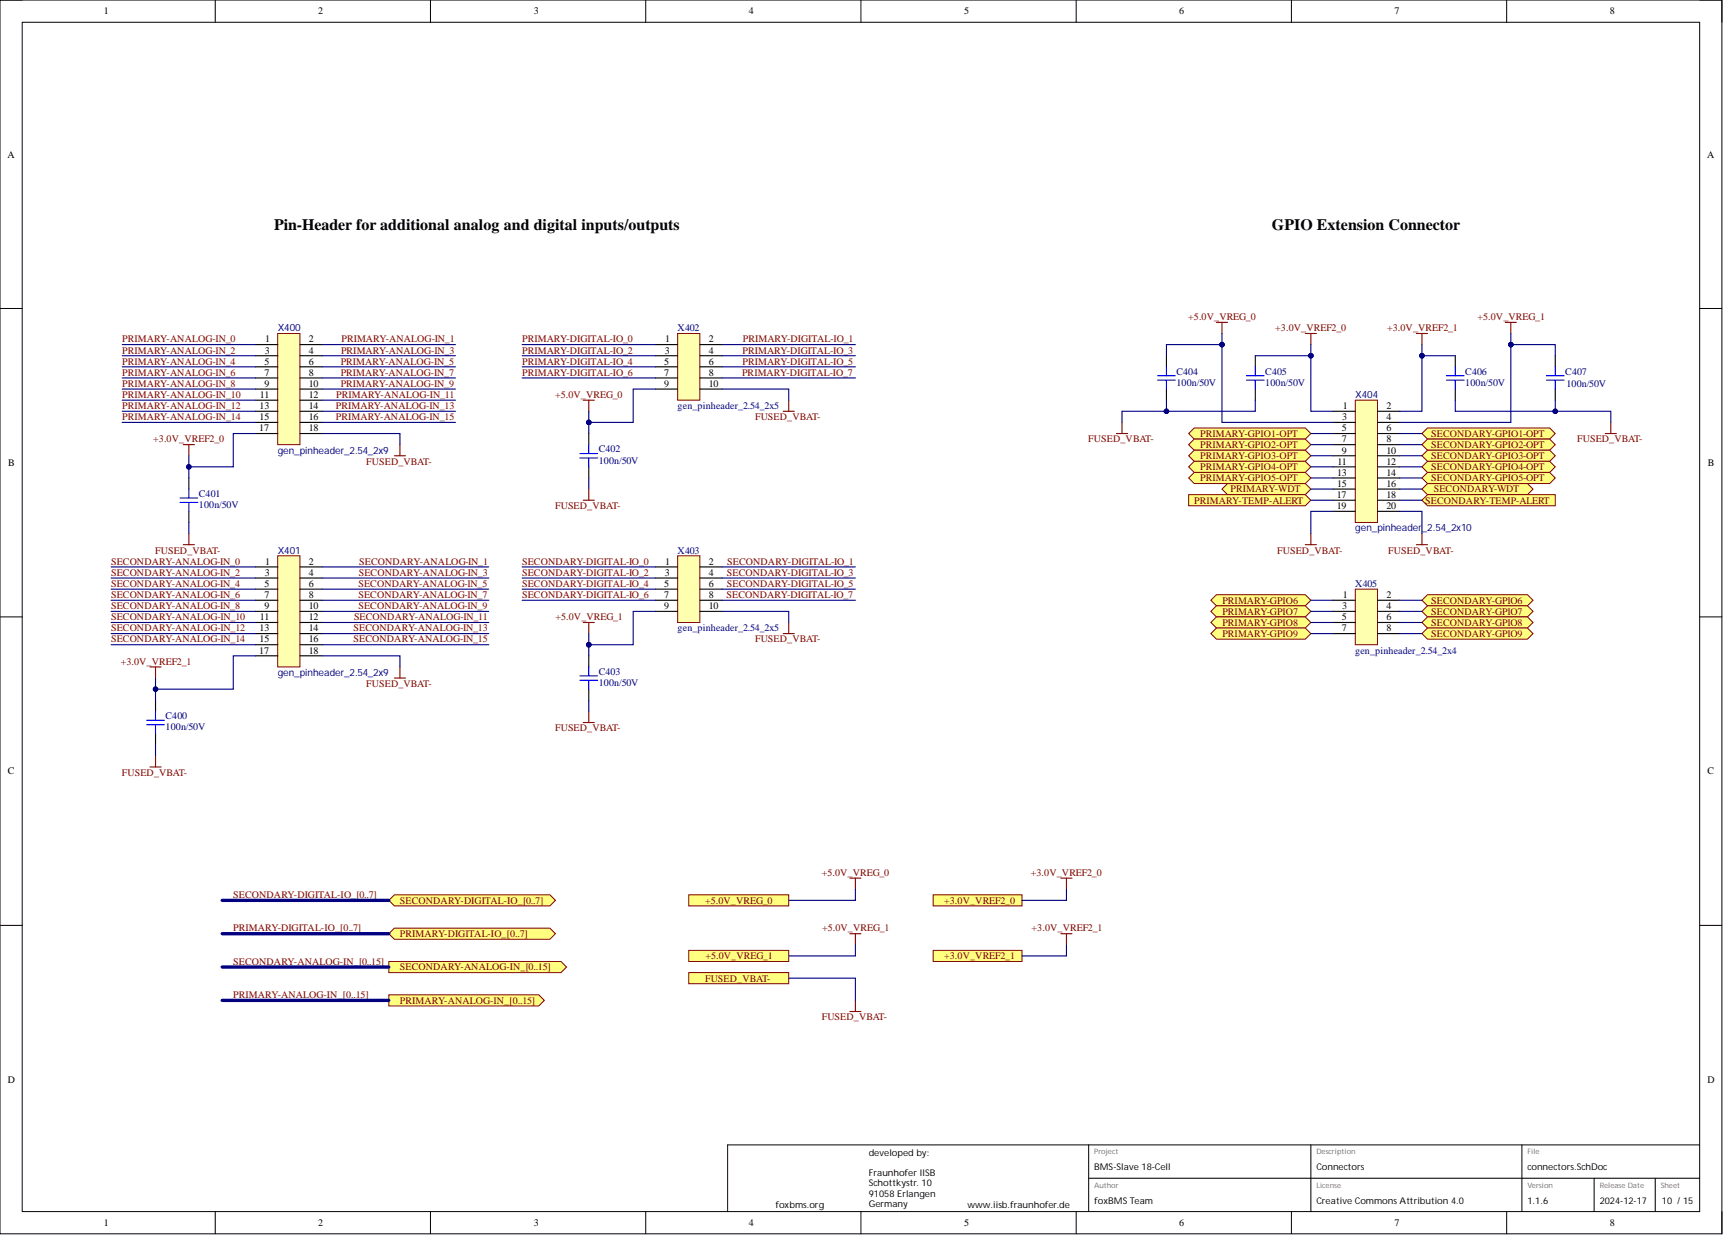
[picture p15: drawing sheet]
<svg xmlns="http://www.w3.org/2000/svg" width="393mm" height="282mm" viewBox="0 0 393 282" stroke-linecap="round" stroke-linejoin="round" font-family="sans-serif">
<defs><g id="words">
<g font-size="3.6">
<text x="62.6" y="52.5">Pin-Header for additional analog and digital inputs/outputs</text>
<text x="290.4" y="52.5">GPIO Extension Connector</text>
</g>
<g font-size="2.3">
<text x="23.7" y="3.3">1</text>
<text x="72.6" y="3.3">2</text>
<text x="121.9" y="3.3">3</text>
<text x="170.9" y="3.3">4</text>
<text x="220.1" y="3.3">5</text>
<text x="269.2" y="3.3">6</text>
<text x="318.4" y="3.3">7</text>
<text x="367.5" y="3.3">8</text>
<text x="1.7" y="35.9">A</text>
<text x="389.7" y="35.9">A</text>
<text x="60.4" y="83.2">5</text>
<text x="60.4" y="80.7">3</text>
<text x="60.5" y="78.1">1</text>
<text x="70.5" y="78.1">2</text>
<text x="70.5" y="80.7">4</text>
<text x="70.5" y="83.2">6</text>
<text x="151.7" y="83.2">5</text>
<text x="151.7" y="80.7">3</text>
<text x="151.8" y="78.1">1</text>
<text x="161.8" y="78.1">2</text>
<text x="161.8" y="80.7">4</text>
<text x="161.8" y="83.2">6</text>
<text x="60.4" y="85.8">7</text>
<text x="60.4" y="88.3">9</text>
<text x="70.5" y="85.8">8</text>
<text x="70.5" y="88.3">10</text>
<text x="151.7" y="85.8">7</text>
<text x="151.7" y="88.3">9</text>
<text x="161.8" y="85.8">8</text>
<text x="161.8" y="88.3">10</text>
<text x="59.3" y="93.4">13</text>
<text x="59.3" y="95.9">15</text>
<text x="59.3" y="90.8">11</text>
<text x="70.5" y="90.8">12</text>
<text x="70.5" y="93.4">14</text>
<text x="70.5" y="95.9">16</text>
<text x="306.4" y="95.9">3</text>
<text x="306.5" y="93.4">1</text>
<text x="316.5" y="93.4">2</text>
<text x="316.5" y="95.9">4</text>
<text x="59.2" y="98.4">17</text>
<text x="70.5" y="98.4">18</text>
<text x="306.4" y="98.4">5</text>
<text x="306.4" y="101">7</text>
<text x="316.5" y="98.4">6</text>
<text x="316.5" y="101">8</text>
<text x="1.9" y="106.4">B</text>
<text x="305.3" y="106">11</text>
<text x="306.4" y="103.5">9</text>
<text x="316.5" y="103.5">10</text>
<text x="316.5" y="106">12</text>
<text x="389.9" y="106.4">B</text>
<text x="305.2" y="113.7">17</text>
<text x="305.3" y="108.6">13</text>
<text x="305.3" y="111.1">15</text>
<text x="316.5" y="108.6">14</text>
<text x="316.5" y="111.1">16</text>
<text x="316.5" y="113.7">18</text>
<text x="305.2" y="116.2">19</text>
<text x="316.5" y="116.2">20</text>
<text x="60.4" y="131.4">3</text>
<text x="60.5" y="128.9">1</text>
<text x="70.5" y="128.9">2</text>
<text x="70.5" y="131.4">4</text>
<text x="151.7" y="131.4">3</text>
<text x="151.8" y="128.9">1</text>
<text x="161.8" y="128.9">2</text>
<text x="161.8" y="131.4">4</text>
<text x="60.4" y="134">5</text>
<text x="60.4" y="136.5">7</text>
<text x="70.5" y="134">6</text>
<text x="70.5" y="136.5">8</text>
<text x="151.7" y="134">5</text>
<text x="151.7" y="136.5">7</text>
<text x="161.8" y="134">6</text>
<text x="161.8" y="136.5">8</text>
<text x="306.5" y="136.5">1</text>
<text x="316.5" y="136.5">2</text>
<text x="59.3" y="141.6">11</text>
<text x="60.4" y="139">9</text>
<text x="70.5" y="139">10</text>
<text x="70.5" y="141.6">12</text>
<text x="151.7" y="139">9</text>
<text x="161.8" y="139">10</text>
<text x="306.4" y="141.6">5</text>
<text x="306.4" y="139">3</text>
<text x="316.5" y="139">4</text>
<text x="316.5" y="141.6">6</text>
<text x="59.2" y="149.2">17</text>
<text x="59.3" y="144.1">13</text>
<text x="59.3" y="146.6">15</text>
<text x="70.5" y="144.1">14</text>
<text x="70.5" y="146.6">16</text>
<text x="70.5" y="149.2">18</text>
<text x="306.4" y="144.1">7</text>
<text x="316.5" y="144.1">8</text>
<text x="1.8" y="176.7">C</text>
<text x="389.8" y="176.7">C</text>
<text x="1.8" y="247.2">D</text>
<text x="389.8" y="247.2">D</text>
<text x="23.7" y="279.8">1</text>
<text x="72.6" y="279.8">2</text>
<text x="121.9" y="279.8">3</text>
<text x="170.9" y="279.8">4</text>
<text x="220.1" y="279.8">5</text>
<text x="269.2" y="279.8">6</text>
<text x="318.4" y="279.8">7</text>
<text x="367.5" y="279.8">8</text>
</g>
<g font-size="2.3" fill="#000080">
<text x="63.4" y="75.6">X400</text>
<text x="154.7" y="75.6">X402</text>
<text x="268.6" y="85.5">C404</text>
<text x="268.6" y="88">100n/50V</text>
<text x="288.9" y="85.5">C405</text>
<text x="288.9" y="88">100n/50V</text>
<text x="334.5" y="85.5">C406</text>
<text x="334.5" y="88">100n/50V</text>
<text x="357.3" y="85.5">C407</text>
<text x="357.6" y="88.3">100n/50V</text>
<text x="154.7" y="93.4">gen_pinheader_2.54_2x5</text>
<text x="309.4" y="90.8">X404</text>
<text x="63.4" y="103.5">gen_pinheader_2.54_2x9</text>
<text x="136.7" y="103.3">C402</text>
<text x="136.7" y="105.8">100n/50V</text>
<text x="45.4" y="113.4">C401</text>
<text x="45.4" y="115.9">100n/50V</text>
<text x="309.4" y="121.3">gen_pinheader_2.54_2x10</text>
<text x="63.4" y="126.3">X401</text>
<text x="154.7" y="126.3">X403</text>
<text x="309.4" y="134">X405</text>
<text x="154.7" y="144.1">gen_pinheader_2.54_2x5</text>
<text x="309.4" y="149.2">gen_pinheader_2.54_2x4</text>
<text x="63.4" y="154.2">gen_pinheader_2.54_2x9</text>
<text x="136.7" y="154">C403</text>
<text x="136.7" y="156.5">100n/50V</text>
<text x="37.8" y="164.1">C400</text>
<text x="37.8" y="166.7">100n/50V</text>
</g>
<g font-size="2.3" fill="#800000">
<text x="271.3" y="73.1">+5.0V_VREG_0</text>
<text x="291.1" y="75.6">+3.0V_VREF2_0</text>
<text x="316.7" y="75.6">+3.0V_VREF2_1</text>
<text x="337.3" y="73.1">+5.0V_VREG_1</text>
<text x="27.9" y="78.1">PRIMARY-ANALOG-IN_0</text>
<text x="27.9" y="80.7">PRIMARY-ANALOG-IN_2</text>
<text x="27.9" y="83.2">PRIMARY-ANALOG-IN_4</text>
<text x="77.8" y="83.2">PRIMARY-ANALOG-IN_5</text>
<text x="77.9" y="80.7">PRIMARY-ANALOG-IN_3</text>
<text x="77.9" y="78.1">PRIMARY-ANALOG-IN_1</text>
<text x="119.2" y="78.1">PRIMARY-DIGITAL-IO_0</text>
<text x="119.2" y="80.7">PRIMARY-DIGITAL-IO_2</text>
<text x="119.2" y="83.2">PRIMARY-DIGITAL-IO_4</text>
<text x="169.5" y="80.7">PRIMARY-DIGITAL-IO_3</text>
<text x="169.5" y="83.2">PRIMARY-DIGITAL-IO_5</text>
<text x="169.6" y="78.1">PRIMARY-DIGITAL-IO_1</text>
<text x="27.9" y="85.8">PRIMARY-ANALOG-IN_6</text>
<text x="27.9" y="88.3">PRIMARY-ANALOG-IN_8</text>
<text x="77.8" y="85.8">PRIMARY-ANALOG-IN_7</text>
<text x="77.8" y="88.3">PRIMARY-ANALOG-IN_9</text>
<text x="119.2" y="85.8">PRIMARY-DIGITAL-IO_6</text>
<text x="169.4" y="85.8">PRIMARY-DIGITAL-IO_7</text>
<text x="27.9" y="90.8">PRIMARY-ANALOG-IN_10</text>
<text x="27.9" y="93.4">PRIMARY-ANALOG-IN_12</text>
<text x="27.9" y="95.9">PRIMARY-ANALOG-IN_14</text>
<text x="76.7" y="93.4">PRIMARY-ANALOG-IN_13</text>
<text x="76.7" y="95.9">PRIMARY-ANALOG-IN_15</text>
<text x="76.8" y="90.8">PRIMARY-ANALOG-IN_11</text>
<text x="126.7" y="90.8">+5.0V_VREG_0</text>
<text x="172.4" y="95.9">FUSED_VBAT-</text>
<text x="35" y="101">+3.0V_VREF2_0</text>
<text x="248.5" y="101">FUSED_VBAT-</text>
<text x="274" y="99.7">PRIMARY-GPIO1-OPT</text>
<text x="326.7" y="99.7">SECONDARY-GPIO1-OPT</text>
<text x="360" y="101">FUSED_VBAT-</text>
<text x="83.6" y="106">FUSED_VBAT-</text>
<text x="274" y="102.2">PRIMARY-GPIO2-OPT</text>
<text x="274" y="104.8">PRIMARY-GPIO3-OPT</text>
<text x="274" y="107.3">PRIMARY-GPIO4-OPT</text>
<text x="326.7" y="102.2">SECONDARY-GPIO2-OPT</text>
<text x="326.7" y="104.8">SECONDARY-GPIO3-OPT</text>
<text x="326.7" y="107.3">SECONDARY-GPIO4-OPT</text>
<text x="274" y="109.9">PRIMARY-GPIO5-OPT</text>
<text x="280.9" y="112.4">PRIMARY-WDT</text>
<text x="326.7" y="109.9">SECONDARY-GPIO5-OPT</text>
<text x="327.3" y="112.4">SECONDARY-WDT</text>
<text x="126.7" y="116.2">FUSED_VBAT-</text>
<text x="272.6" y="114.9">PRIMARY-TEMP-ALERT</text>
<text x="325.4" y="114.9">SECONDARY-TEMP-ALERT</text>
<text x="25.4" y="128.9">SECONDARY-ANALOG-IN_0</text>
<text x="25.4" y="131.4">SECONDARY-ANALOG-IN_2</text>
<text x="35.4" y="126.3">FUSED_VBAT-</text>
<text x="81.9" y="131.4">SECONDARY-ANALOG-IN_3</text>
<text x="82" y="128.9">SECONDARY-ANALOG-IN_1</text>
<text x="119.2" y="128.9">SECONDARY-DIGITAL-IO_0</text>
<text x="119.2" y="131.4">SECONDARY-DIGITAL-IO_2</text>
<text x="165.9" y="131.4">SECONDARY-DIGITAL-IO_3</text>
<text x="166" y="128.9">SECONDARY-DIGITAL-IO_1</text>
<text x="291.6" y="126.3">FUSED_VBAT-</text>
<text x="316.9" y="126.3">FUSED_VBAT-</text>
<text x="25.4" y="134">SECONDARY-ANALOG-IN_4</text>
<text x="25.4" y="136.5">SECONDARY-ANALOG-IN_6</text>
<text x="81.8" y="134">SECONDARY-ANALOG-IN_5</text>
<text x="81.8" y="136.5">SECONDARY-ANALOG-IN_7</text>
<text x="119.2" y="134">SECONDARY-DIGITAL-IO_4</text>
<text x="119.2" y="136.5">SECONDARY-DIGITAL-IO_6</text>
<text x="165.9" y="136.5">SECONDARY-DIGITAL-IO_7</text>
<text x="165.9" y="134">SECONDARY-DIGITAL-IO_5</text>
<text x="279.1" y="137.8">PRIMARY-GPIO6</text>
<text x="326.7" y="137.8">SECONDARY-GPIO6</text>
<text x="25.4" y="139">SECONDARY-ANALOG-IN_8</text>
<text x="25.4" y="141.6">SECONDARY-ANALOG-IN_10</text>
<text x="80.8" y="141.6">SECONDARY-ANALOG-IN_11</text>
<text x="81.8" y="139">SECONDARY-ANALOG-IN_9</text>
<text x="126.8" y="141.6">+5.0V_VREG_1</text>
<text x="279.1" y="140.3">PRIMARY-GPIO7</text>
<text x="279.1" y="142.8">PRIMARY-GPIO8</text>
<text x="326.7" y="140.3">SECONDARY-GPIO7</text>
<text x="326.7" y="142.8">SECONDARY-GPIO8</text>
<text x="25.4" y="144.1">SECONDARY-ANALOG-IN_12</text>
<text x="25.4" y="146.6">SECONDARY-ANALOG-IN_14</text>
<text x="80.7" y="144.1">SECONDARY-ANALOG-IN_13</text>
<text x="80.7" y="146.6">SECONDARY-ANALOG-IN_15</text>
<text x="172.4" y="146.6">FUSED_VBAT-</text>
<text x="279.1" y="145.4">PRIMARY-GPIO9</text>
<text x="326.7" y="145.4">SECONDARY-GPIO9</text>
<text x="27.6" y="151.7">+3.0V_VREF2_1</text>
<text x="83.6" y="156.8">FUSED_VBAT-</text>
<text x="126.7" y="166.9">FUSED_VBAT-</text>
<text x="27.8" y="177.1">FUSED_VBAT-</text>
<text x="187.6" y="199.9">+5.0V_VREG_0</text>
<text x="235.3" y="199.9">+3.0V_VREF2_0</text>
<text x="53.3" y="205">SECONDARY-DIGITAL-IO_[0..7]</text>
<text x="91.3" y="206.3">SECONDARY-DIGITAL-IO_[0..7]</text>
<text x="161" y="206.3">+5.0V_VREG_0</text>
<text x="215.6" y="206.3">+3.0V_VREF2_0</text>
<text x="53.3" y="212.6">PRIMARY-DIGITAL-IO_[0..7]</text>
<text x="91.3" y="213.9">PRIMARY-DIGITAL-IO_[0..7]</text>
<text x="187.7" y="212.6">+5.0V_VREG_1</text>
<text x="235.5" y="212.6">+3.0V_VREF2_1</text>
<text x="53.3" y="220.2">SECONDARY-ANALOG-IN_[0..15]</text>
<text x="91.3" y="221.5">SECONDARY-ANALOG-IN_[0..15]</text>
<text x="161" y="218.9">+5.0V_VREG_1</text>
<text x="215.6" y="218.9">+3.0V_VREF2_1</text>
<text x="53.3" y="227.8">PRIMARY-ANALOG-IN_[0..15]</text>
<text x="161" y="224">FUSED_VBAT-</text>
<text x="91.3" y="229.1">PRIMARY-ANALOG-IN_[0..15]</text>
<text x="187.6" y="232.9">FUSED_VBAT-</text>
</g>
<g font-size="2.1">
<text x="198.3" y="263.8">developed by:</text>
<text x="198.3" y="268.4">Fraunhofer IISB</text>
<text x="249.8" y="267.1">BMS-Slave 18-Cell</text>
<text x="300.5" y="267.1">Connectors</text>
<text x="348.7" y="267.1">connectors.SchDoc</text>
<text x="177" y="275.8">foxbms.org</text>
<text x="198.3" y="270.7">Schottkystr. 10</text>
<text x="198.3" y="273.2">91058 Erlangen</text>
<text x="198.3" y="275.5">Germany</text>
<text x="220.9" y="275.8">www.iisb.fraunhofer.de</text>
<text x="249.8" y="274.8">foxBMS Team</text>
<text x="300.5" y="274.8">Creative Commons Attribution 4.0</text>
<text x="348.7" y="274.8">1.1.6</text>
<text x="365.2" y="274.8">2024-12-17</text>
<text x="379.4" y="274.8">10 /15</text>
</g>
<g font-size="1.7" fill="#707070">
<text x="249.8" y="263.4">Project</text>
<text x="300.5" y="263.4">Description</text>
<text x="348.7" y="263.4">File</text>
<text x="249.8" y="271">Author</text>
<text x="300.5" y="271">License</text>
<text x="348.7" y="271">Version</text>
<text x="365.2" y="271">Release Date</text>
<text x="379.1" y="271">Sheet</text>
</g>
</g></defs>
<g fill="none" stroke="#000" stroke-width=".23">
<path d="M0 0h393.1v281.6h-393.1zM0 0h5.1M5.1 5.1h382.9v271.4h-382.9zM49.1 0v5.1M98.3 0v5.1M147.4 0v5.1M196.5 0v5.1M245.7 0v5.1M294.8 0v5.1M344 0v5.1M388 0h5.1v5.1M0 70.4h5.1"/>
<path d="M388 70.4h5.1M0 140.8h5.1M388 140.8h5.1M0 211.2h5.1M388 211.2h5.1M49.1 276.5v5.1M98.3 276.5v5.1M147.4 276.5v5.1M196.5 276.5v5.1M245.7 276.5v5.1M248.5 261.3v15.2M248.5 268.9h139.5"/>
<path d="M294.8 276.5v5.1M299.3 261.3v15.2M344 276.5v5.1M347.4 261.3v15.2M363.9 268.9v7.6M377.9 268.9v7.6M388 261.3h-221.9v15.2M393.1 276.5v5.1"/>
</g>
<path d="M309.4 91.3h5.1v27.9h-5.1z" fill-rule="evenodd" fill="#ffffb0"/>
<path d="M309.4 91.3h5.1v27.9h-5.1z" fill="none" stroke="#800000" stroke-width=".23"/>
<g fill="none" stroke="#000" stroke-width=".25">
<path d="M304.3 93.9h5.1M304.3 96.4h5.1M304.3 98.9h5.1M314.5 93.9h5M314.5 96.4h5M314.5 98.9h5M43.1 109.1v2.5M43.1 116.7v2.5M304.3 101.5h5.1M304.3 104h5.1M304.3 106.6h5.1M304.3 109.1h5.1"/>
<path d="M304.3 111.6h5.1M304.3 114.2h5.1M304.3 116.7h5.1M314.5 101.5h5M314.5 104h5M314.5 106.6h5M314.5 109.1h5M314.5 111.6h5M314.5 114.2h5M314.5 116.7h5"/>
</g>
<path d="M41.1 114.7h4M41.1 113.7h4M43.1 111.6v2.1M43.1 114.7v2" fill="none" stroke="#00f" stroke-width=".25"/>
<path d="M63.4 76.1h5.1v25.4h-5.1z" fill-rule="evenodd" fill="#ffffb0"/>
<path d="M63.4 76.1h5.1v25.4h-5.1z" fill="none" stroke="#800000" stroke-width=".23"/>
<g fill="none" stroke="#000" stroke-width=".25">
<path d="M58.3 78.7h5.1M68.5 78.7h5M58.3 81.2h5.1M58.3 83.7h5.1M58.3 86.3h5.1M58.3 88.8h5.1M58.3 91.3h5.1M58.3 93.9h5.1M58.3 96.4h5.1M58.3 98.9h5.1M68.5 81.2h5M68.5 83.7h5"/>
<path d="M68.5 86.3h5M68.5 88.8h5M68.5 91.3h5M68.5 93.9h5M68.5 96.4h5M68.5 98.9h5M35.5 159.8v2.6M35.5 167.4v2.6"/>
</g>
<path d="M33.5 165.4h4M33.5 164.4h4M35.5 162.4v2M35.5 165.4v2" fill="none" stroke="#00f" stroke-width=".25"/>
<path d="M63.4 126.9h5.1v25.3h-5.1z" fill-rule="evenodd" fill="#ffffb0"/>
<path d="M63.4 126.9h5.1v25.3h-5.1z" fill="none" stroke="#800000" stroke-width=".23"/>
<g fill="none" stroke="#000" stroke-width=".25">
<path d="M134.4 98.9v2.6M134.4 106.6v2.5M58.3 129.4h5.1M58.3 131.9h5.1M58.3 134.5h5.1M58.3 137h5.1M58.3 139.5h5.1M68.5 129.4h5M68.5 131.9h5M68.5 134.5h5M68.5 137h5M68.5 139.5h5"/>
<path d="M58.3 142.1h5.1M58.3 144.6h5.1M58.3 147.1h5.1M58.3 149.7h5.1M68.5 142.1h5M68.5 144.6h5M68.5 147.1h5M68.5 149.7h5M134.4 149.7v2.5M134.4 157.3v2.5"/>
</g>
<path d="M132.4 104.5h4M132.4 103.5h4M134.4 101.5v2M134.4 104.5v2.1M132.4 155.3h4M132.4 154.2h4M134.4 152.2v2M134.4 155.3v2" fill="none" stroke="#00f" stroke-width=".25"/>
<path d="M154.7 76.1h5.1v15.2h-5.1z" fill-rule="evenodd" fill="#ffffb0"/>
<path d="M154.7 76.1h5.1v15.2h-5.1z" fill="none" stroke="#800000" stroke-width=".23"/>
<path d="M149.6 78.7h5.1M159.8 78.7h5M149.6 81.2h5.1M149.6 83.7h5.1M149.6 86.3h5.1M149.6 88.8h5.1M159.8 81.2h5M159.8 83.7h5M159.8 86.3h5M159.8 88.8h5" fill="none" stroke="#000" stroke-width=".25"/>
<path d="M154.7 126.9h5.1v15.2h-5.1z" fill-rule="evenodd" fill="#ffffb0"/>
<path d="M154.7 126.9h5.1v15.2h-5.1z" fill="none" stroke="#800000" stroke-width=".23"/>
<g fill="none" stroke="#000" stroke-width=".25">
<path d="M266.3 81.2v2.5M266.3 88.8v2.5M286.6 81.2v2.5M286.6 88.8v2.5M332.2 81.2v2.5M332.2 88.8v2.5M355.1 81.2v2.5M355.1 88.8v2.5M149.6 129.4h5.1M149.6 131.9h5.1M149.6 134.5h5.1M149.6 137h5.1"/>
<path d="M149.6 139.5h5.1M159.8 129.4h5M159.8 131.9h5M159.8 134.5h5M159.8 137h5M159.8 139.5h5"/>
</g>
<g fill="none" stroke="#00f" stroke-width=".25">
<path d="M264.3 86.8h4M264.3 85.8h4M266.3 83.7v2.1M266.3 86.8v2M284.5 86.8h4.1M284.5 85.8h4.1M286.6 83.7v2.1M286.6 86.8v2M330.2 86.8h4.1M330.2 85.8h4.1M332.2 83.7v2.1M332.2 86.8v2"/>
<path d="M353 86.8h4.1M353 85.8h4.1M355.1 83.7v2.1M355.1 86.8v2"/>
</g>
<g fill="none" stroke="#800000" stroke-width=".25">
<path d="M277.7 73.6h2.5M279 73.6v2.5M298 76.1h2.5M299.3 76.1v2.6M323.4 76.1h2.5M324.6 76.1v2.6M343.6 73.6h2.6M344.9 73.6v2.5M133.1 91.3h2.6M134.4 91.3v2.6M178.8 93.9h2.5M180.1 91.3v2.6"/>
<path d="M254.9 98.9h2.5M256.1 96.4v2.5M366.5 98.9h2.5M367.7 96.4v2.5M41.8 101.5h2.6M43.1 101.5v2.5M90 104h2.6M91.3 101.5v2.5M133.1 114.2h2.6M134.4 111.6v2.6M41.8 124.3h2.6M43.1 121.8v2.5"/>
<path d="M298 124.3h2.5M299.3 121.8v2.5M323.4 124.3h2.5M324.6 121.8v2.5M34.2 152.2h2.6M35.5 152.2v2.6M90 154.8h2.6M91.3 152.2v2.6M133.1 142.1h2.6M134.4 142.1v2.5M178.8 144.6h2.5M180.1 142.1v2.5"/>
<path d="M34.2 175.1h2.6M35.5 172.5v2.6M133.1 164.9h2.6M134.4 162.4v2.5"/>
</g>
<path d="M280.2 110.4h17.8l1.3 1.2-1.3 1.3h-17.8l-1.2-1.3z" fill-rule="evenodd" fill="#ffff80"/>
<path d="M280.2 110.4h17.8l1.3 1.2-1.3 1.3h-17.8l-1.2-1.3z" fill="none" stroke="#800000" stroke-width=".23"/>
<path d="M325.9 110.4h22.8l1.3 1.2-1.3 1.3h-22.8l-1.3-1.3z" fill-rule="evenodd" fill="#ffff80"/>
<path d="M325.9 110.4h22.8l1.3 1.2-1.3 1.3h-22.8l-1.3-1.3z" fill="none" stroke="#800000" stroke-width=".23"/>
<path d="M272.6 97.7h25.4l1.3 1.2-1.3 1.3h-25.4l-1.2-1.3z" fill-rule="evenodd" fill="#ffff80"/>
<path d="M272.6 97.7h25.4l1.3 1.2-1.3 1.3h-25.4l-1.2-1.3z" fill="none" stroke="#800000" stroke-width=".23"/>
<path d="M272.6 100.2h25.4l1.3 1.3-1.3 1.3h-25.4l-1.2-1.3z" fill-rule="evenodd" fill="#ffff80"/>
<path d="M272.6 100.2h25.4l1.3 1.3-1.3 1.3h-25.4l-1.2-1.3z" fill="none" stroke="#800000" stroke-width=".23"/>
<path d="M272.6 102.8h25.4l1.3 1.2-1.3 1.3h-25.4l-1.2-1.3z" fill-rule="evenodd" fill="#ffff80"/>
<path d="M272.6 102.8h25.4l1.3 1.2-1.3 1.3h-25.4l-1.2-1.3z" fill="none" stroke="#800000" stroke-width=".23"/>
<path d="M272.6 105.3h25.4l1.3 1.3-1.3 1.2h-25.4l-1.2-1.2z" fill-rule="evenodd" fill="#ffff80"/>
<path d="M272.6 105.3h25.4l1.3 1.3-1.3 1.2h-25.4l-1.2-1.2z" fill="none" stroke="#800000" stroke-width=".23"/>
<path d="M272.6 107.8h25.4l1.3 1.3-1.3 1.3h-25.4l-1.2-1.3z" fill-rule="evenodd" fill="#ffff80"/>
<path d="M272.6 107.8h25.4l1.3 1.3-1.3 1.3h-25.4l-1.2-1.3z" fill="none" stroke="#800000" stroke-width=".23"/>
<path d="M325.9 97.7h27.9l1.3 1.2-1.3 1.3h-27.9l-1.3-1.3z" fill-rule="evenodd" fill="#ffff80"/>
<path d="M325.9 97.7h27.9l1.3 1.2-1.3 1.3h-27.9l-1.3-1.3z" fill="none" stroke="#800000" stroke-width=".23"/>
<path d="M325.9 100.2h27.9l1.3 1.3-1.3 1.3h-27.9l-1.3-1.3z" fill-rule="evenodd" fill="#ffff80"/>
<path d="M325.9 100.2h27.9l1.3 1.3-1.3 1.3h-27.9l-1.3-1.3z" fill="none" stroke="#800000" stroke-width=".23"/>
<path d="M325.9 102.8h27.9l1.3 1.2-1.3 1.3h-27.9l-1.3-1.3z" fill-rule="evenodd" fill="#ffff80"/>
<path d="M325.9 102.8h27.9l1.3 1.2-1.3 1.3h-27.9l-1.3-1.3z" fill="none" stroke="#800000" stroke-width=".23"/>
<path d="M325.9 105.3h27.9l1.3 1.3-1.3 1.2h-27.9l-1.3-1.2z" fill-rule="evenodd" fill="#ffff80"/>
<path d="M325.9 105.3h27.9l1.3 1.3-1.3 1.2h-27.9l-1.3-1.2z" fill="none" stroke="#800000" stroke-width=".23"/>
<path d="M325.9 107.8h27.9l1.3 1.3-1.3 1.3h-27.9l-1.3-1.3z" fill-rule="evenodd" fill="#ffff80"/>
<path d="M325.9 107.8h27.9l1.3 1.3-1.3 1.3h-27.9l-1.3-1.3z" fill="none" stroke="#800000" stroke-width=".23"/>
<path d="M271.4 112.9h26.6l1.3 1.3-1.3 1.2h-26.6z" fill-rule="evenodd" fill="#ffff80"/>
<path d="M271.4 112.9h26.6l1.3 1.3-1.3 1.2h-26.6z" fill="none" stroke="#800000" stroke-width=".23"/>
<path d="M325.9 112.9h29.2v2.5h-29.2l-1.3-1.2z" fill-rule="evenodd" fill="#ffff80"/>
<path d="M325.9 112.9h29.2v2.5h-29.2l-1.3-1.2z" fill="none" stroke="#800000" stroke-width=".23"/>
<path d="M90 204.2h35.5l1.3 1.3-1.3 1.3h-35.5l-1.2-1.3z" fill-rule="evenodd" fill="#ffff80"/>
<path d="M90 204.2h35.5l1.3 1.3-1.3 1.3h-35.5l-1.2-1.3z" fill="none" stroke="#800000" stroke-width=".23"/>
<path d="M90 211.8h35.5l1.3 1.3-1.3 1.3h-35.5l-1.2-1.3z" fill-rule="evenodd" fill="#ffff80"/>
<path d="M90 211.8h35.5l1.3 1.3-1.3 1.3h-35.5l-1.2-1.3z" fill="none" stroke="#800000" stroke-width=".23"/>
<path d="M88.8 227.1h34.2l1.3 1.2-1.3 1.3h-34.2z" fill-rule="evenodd" fill="#ffff80"/>
<path d="M88.8 227.1h34.2l1.3 1.2-1.3 1.3h-34.2z" fill="none" stroke="#800000" stroke-width=".23"/>
<path d="M88.8 219.4h39.3l1.2 1.3-1.2 1.3h-39.3z" fill-rule="evenodd" fill="#ffff80"/>
<path d="M88.8 219.4h39.3l1.2 1.3-1.2 1.3h-39.3z" fill="none" stroke="#800000" stroke-width=".23"/>
<path d="M309.4 134.5h5.1v12.6h-5.1z" fill-rule="evenodd" fill="#ffffb0"/>
<path d="M309.4 134.5h5.1v12.6h-5.1z" fill="none" stroke="#800000" stroke-width=".23"/>
<path d="M304.3 137h5.1M304.3 139.5h5.1M314.5 137h5M314.5 139.5h5M304.3 142.1h5.1M304.3 144.6h5.1M314.5 142.1h5M314.5 144.6h5" fill="none" stroke="#000" stroke-width=".25"/>
<path d="M277.7 135.7h20.3l1.3 1.3-1.3 1.3h-20.3l-1.3-1.3z" fill-rule="evenodd" fill="#ffff80"/>
<path d="M277.7 135.7h20.3l1.3 1.3-1.3 1.3h-20.3l-1.3-1.3z" fill="none" stroke="#800000" stroke-width=".23"/>
<path d="M277.7 138.3h20.3l1.3 1.2-1.3 1.3h-20.3l-1.3-1.3z" fill-rule="evenodd" fill="#ffff80"/>
<path d="M277.7 138.3h20.3l1.3 1.2-1.3 1.3h-20.3l-1.3-1.3z" fill="none" stroke="#800000" stroke-width=".23"/>
<path d="M277.7 140.8h20.3l1.3 1.3-1.3 1.2h-20.3l-1.3-1.2z" fill-rule="evenodd" fill="#ffff80"/>
<path d="M277.7 140.8h20.3l1.3 1.3-1.3 1.2h-20.3l-1.3-1.2z" fill="none" stroke="#800000" stroke-width=".23"/>
<path d="M277.7 143.3h20.3l1.3 1.3-1.3 1.3h-20.3l-1.3-1.3z" fill-rule="evenodd" fill="#ffff80"/>
<path d="M277.7 143.3h20.3l1.3 1.3-1.3 1.3h-20.3l-1.3-1.3z" fill="none" stroke="#800000" stroke-width=".23"/>
<path d="M325.9 135.7h22.8l1.3 1.3-1.3 1.3h-22.8l-1.3-1.3z" fill-rule="evenodd" fill="#ffff80"/>
<path d="M325.9 135.7h22.8l1.3 1.3-1.3 1.3h-22.8l-1.3-1.3z" fill="none" stroke="#800000" stroke-width=".23"/>
<path d="M325.9 138.3h22.8l1.3 1.2-1.3 1.3h-22.8l-1.3-1.3z" fill-rule="evenodd" fill="#ffff80"/>
<path d="M325.9 138.3h22.8l1.3 1.2-1.3 1.3h-22.8l-1.3-1.3z" fill="none" stroke="#800000" stroke-width=".23"/>
<path d="M325.9 140.8h22.8l1.3 1.3-1.3 1.2h-22.8l-1.3-1.2z" fill-rule="evenodd" fill="#ffff80"/>
<path d="M325.9 140.8h22.8l1.3 1.3-1.3 1.2h-22.8l-1.3-1.2z" fill="none" stroke="#800000" stroke-width=".23"/>
<path d="M325.9 143.3h22.8l1.3 1.3-1.3 1.3h-22.8l-1.3-1.3z" fill-rule="evenodd" fill="#ffff80"/>
<path d="M325.9 143.3h22.8l1.3 1.3-1.3 1.3h-22.8l-1.3-1.3z" fill="none" stroke="#800000" stroke-width=".23"/>
<path d="M194 200.4h2.5M194 213.1h2.5M195.3 200.4v2.6M195.3 213.1v2.5M242.2 200.4h2.5M242.2 213.1h2.5M243.5 200.4v2.6M243.5 213.1v2.5M194 230.9h2.5M195.3 228.3v2.6" fill="none" stroke="#800000" stroke-width=".25"/>
<path d="M157.2 204.2h22.9v2.6h-22.9z" fill-rule="evenodd" fill="#ffff80"/>
<path d="M157.2 204.2h22.9v2.6h-22.9z" fill="none" stroke="#800000" stroke-width=".23"/>
<path d="M157.2 222h22.9v2.5h-22.9z" fill-rule="evenodd" fill="#ffff80"/>
<path d="M157.2 222h22.9v2.5h-22.9z" fill="none" stroke="#800000" stroke-width=".23"/>
<path d="M213 204.2h20.3v2.6h-20.3z" fill-rule="evenodd" fill="#ffff80"/>
<path d="M213 204.2h20.3v2.6h-20.3z" fill="none" stroke="#800000" stroke-width=".23"/>
<path d="M157.2 216.9h22.9v2.5h-22.9z" fill-rule="evenodd" fill="#ffff80"/>
<path d="M157.2 216.9h22.9v2.5h-22.9z" fill="none" stroke="#800000" stroke-width=".23"/>
<path d="M213 216.9h20.3v2.5h-20.3z" fill-rule="evenodd" fill="#ffff80"/>
<path d="M213 216.9h20.3v2.5h-20.3z" fill="none" stroke="#800000" stroke-width=".23"/>
<path d="M299.3 78.7v2.5M299.3 111.6h5M319.5 111.6h5.1" fill="none" stroke="#000080" stroke-width=".25"/>
<circle cx="299.3" cy="81.2" r=".51" fill="#000080"/>
<circle cx="299.3" cy="81.2" r=".51" fill="none" stroke="#000080" stroke-width=".23"/>
<path d="M286.6 81.2h12.7" fill="none" stroke="#000080" stroke-width=".25"/>
<circle cx="299.3" cy="81.2" r=".51" fill="#000080"/>
<circle cx="299.3" cy="81.2" r=".51" fill="none" stroke="#000080" stroke-width=".23"/>
<path d="M43.1 104v2.6" fill="none" stroke="#000080" stroke-width=".25"/>
<circle cx="43.1" cy="106.6" r=".51" fill="#000080"/>
<circle cx="43.1" cy="106.6" r=".51" fill="none" stroke="#000080" stroke-width=".23"/>
<path d="M279 76.1v2.6" fill="none" stroke="#000080" stroke-width=".25"/>
<circle cx="279" cy="78.7" r=".51" fill="#000080"/>
<circle cx="279" cy="78.7" r=".51" fill="none" stroke="#000080" stroke-width=".23"/>
<path d="M134.4 96.4v2.5" fill="none" stroke="#000080" stroke-width=".25"/>
<circle cx="134.4" cy="96.4" r=".51" fill="#000080"/>
<circle cx="134.4" cy="96.4" r=".51" fill="none" stroke="#000080" stroke-width=".23"/>
<path d="M134.4 93.9v2.5" fill="none" stroke="#000080" stroke-width=".25"/>
<circle cx="134.4" cy="96.4" r=".51" fill="#000080"/>
<circle cx="134.4" cy="96.4" r=".51" fill="none" stroke="#000080" stroke-width=".23"/>
<path d="M324.6 78.7v2.5" fill="none" stroke="#000080" stroke-width=".25"/>
<circle cx="324.6" cy="81.2" r=".51" fill="#000080"/>
<circle cx="324.6" cy="81.2" r=".51" fill="none" stroke="#000080" stroke-width=".23"/>
<path d="M324.6 81.2h7.6" fill="none" stroke="#000080" stroke-width=".25"/>
<circle cx="324.6" cy="81.2" r=".51" fill="#000080"/>
<circle cx="324.6" cy="81.2" r=".51" fill="none" stroke="#000080" stroke-width=".23"/>
<path d="M35.5 154.8v2.5" fill="none" stroke="#000080" stroke-width=".25"/>
<circle cx="35.5" cy="157.3" r=".51" fill="#000080"/>
<circle cx="35.5" cy="157.3" r=".51" fill="none" stroke="#000080" stroke-width=".23"/>
<path d="M344.9 76.1v2.6" fill="none" stroke="#000080" stroke-width=".25"/>
<circle cx="344.9" cy="78.7" r=".51" fill="#000080"/>
<circle cx="344.9" cy="78.7" r=".51" fill="none" stroke="#000080" stroke-width=".23"/>
<path d="M134.4 144.6v2.5" fill="none" stroke="#000080" stroke-width=".25"/>
<circle cx="134.4" cy="147.1" r=".51" fill="#000080"/>
<circle cx="134.4" cy="147.1" r=".51" fill="none" stroke="#000080" stroke-width=".23"/>
<path d="M134.4 147.1v2.6" fill="none" stroke="#000080" stroke-width=".25"/>
<circle cx="134.4" cy="147.1" r=".51" fill="#000080"/>
<circle cx="134.4" cy="147.1" r=".51" fill="none" stroke="#000080" stroke-width=".23"/>
<g fill="none" stroke="#000080" stroke-width=".25">
<path d="M27.9 78.7h30.4M73.5 78.7h30.5M119.2 78.7h30.4M164.8 78.7h30.5M27.9 88.8h30.4M27.9 91.3h30.4M27.9 93.9h30.4M27.9 96.4h30.4M27.9 81.2h30.4M27.9 83.7h30.4M27.9 86.3h30.4M73.5 98.9h17.8v2.6"/>
<path d="M73.5 88.8h30.5M73.5 91.3h30.5M73.5 93.9h30.5M73.5 96.4h30.5M73.5 81.2h30.5M73.5 83.7h30.5M73.5 86.3h30.5M119.2 81.2h30.4M119.2 83.7h30.4M119.2 86.3h30.4M164.8 81.2h30.5M164.8 83.7h30.5"/>
<path d="M164.8 86.3h30.5M299.3 98.9h5M319.5 98.9h5.1M43.1 119.2v2.6M134.4 109.1v2.5M299.3 101.5h5M299.3 104h5M299.3 106.6h5M299.3 109.1h5M299.3 114.2h5M319.5 101.5h5.1M319.5 104h5.1"/>
<path d="M319.5 106.6h5.1M319.5 109.1h5.1M319.5 114.2h5.1M25.4 129.4h32.9M25.4 131.9h32.9M25.4 134.5h32.9M25.4 137h32.9M25.4 139.5h32.9M73.5 129.4h38.1M73.5 131.9h38.1M73.5 134.5h38.1M73.5 137h38.1"/>
<path d="M73.5 139.5h38.1M149.6 139.5h-5v7.6h-10.2M164.8 131.9h30.5M164.8 134.5h30.5M164.8 137h30.5M25.4 142.1h32.9M25.4 144.6h32.9M25.4 147.1h32.9M73.5 149.7h17.8v2.5M73.5 142.1h38.1M73.5 144.6h38.1M73.5 147.1h38.1"/>
<path d="M134.4 159.8v2.6M35.5 170v2.5"/>
</g>
<circle cx="134.4" cy="147.1" r=".51" fill="#000080"/>
<circle cx="134.4" cy="147.1" r=".51" fill="none" stroke="#000080" stroke-width=".23"/>
<path d="M149.6 88.8h-5v7.6h-10.2" fill="none" stroke="#000080" stroke-width=".25"/>
<circle cx="134.4" cy="96.4" r=".51" fill="#000080"/>
<circle cx="134.4" cy="96.4" r=".51" fill="none" stroke="#000080" stroke-width=".23"/>
<path d="M279 78.7h-12.7v2.5M164.8 88.8h15.3v2.5M164.8 139.5h15.3v2.6" fill="none" stroke="#000080" stroke-width=".25"/>
<circle cx="279" cy="78.7" r=".51" fill="#000080"/>
<circle cx="279" cy="78.7" r=".51" fill="none" stroke="#000080" stroke-width=".23"/>
<path d="M299.3 81.2v12.7h5M304.3 116.7h-5v5.1" fill="none" stroke="#000080" stroke-width=".25"/>
<circle cx="299.3" cy="81.2" r=".51" fill="#000080"/>
<circle cx="299.3" cy="81.2" r=".51" fill="none" stroke="#000080" stroke-width=".23"/>
<path d="M344.9 78.7v17.7h-25.4M319.5 116.7h5.1v5.1" fill="none" stroke="#000080" stroke-width=".25"/>
<circle cx="344.9" cy="78.7" r=".51" fill="#000080"/>
<circle cx="344.9" cy="78.7" r=".51" fill="none" stroke="#000080" stroke-width=".23"/>
<path d="M324.6 81.2v12.7h-5.1" fill="none" stroke="#000080" stroke-width=".25"/>
<circle cx="324.6" cy="81.2" r=".51" fill="#000080"/>
<circle cx="324.6" cy="81.2" r=".51" fill="none" stroke="#000080" stroke-width=".23"/>
<path d="M344.9 78.7h10.2v2.5" fill="none" stroke="#000080" stroke-width=".25"/>
<circle cx="344.9" cy="78.7" r=".51" fill="#000080"/>
<circle cx="344.9" cy="78.7" r=".51" fill="none" stroke="#000080" stroke-width=".23"/>
<path d="M266.3 91.3v2.6" fill="none" stroke="#000080" stroke-width=".25"/>
<circle cx="266.3" cy="93.9" r=".51" fill="#000080"/>
<circle cx="266.3" cy="93.9" r=".51" fill="none" stroke="#000080" stroke-width=".23"/>
<path d="M355.1 91.3v2.6" fill="none" stroke="#000080" stroke-width=".25"/>
<circle cx="355.1" cy="93.9" r=".51" fill="#000080"/>
<circle cx="355.1" cy="93.9" r=".51" fill="none" stroke="#000080" stroke-width=".23"/>
<path d="M279 78.7v17.7h25.3M119.2 129.4h30.4M119.2 131.9h30.4M119.2 134.5h30.4M119.2 137h30.4M164.8 129.4h30.5" fill="none" stroke="#000080" stroke-width=".25"/>
<circle cx="279" cy="78.7" r=".51" fill="#000080"/>
<circle cx="279" cy="78.7" r=".51" fill="none" stroke="#000080" stroke-width=".23"/>
<path d="M58.3 149.7h-5v7.6h-17.8v2.5" fill="none" stroke="#000080" stroke-width=".25"/>
<circle cx="35.5" cy="157.3" r=".51" fill="#000080"/>
<circle cx="35.5" cy="157.3" r=".51" fill="none" stroke="#000080" stroke-width=".23"/>
<path d="M58.3 98.9h-5v7.7h-10.2v2.5" fill="none" stroke="#000080" stroke-width=".25"/>
<circle cx="43.1" cy="106.6" r=".51" fill="#000080"/>
<circle cx="43.1" cy="106.6" r=".51" fill="none" stroke="#000080" stroke-width=".23"/>
<g fill="none" stroke="#000080" stroke-width=".25">
<path d="M286.6 91.3v2.6h-30.5v2.5M299.3 137h5M299.3 139.5h5M319.5 137h5.1M319.5 139.5h5.1M299.3 142.1h5M299.3 144.6h5M319.5 142.1h5.1M319.5 144.6h5.1M195.3 203v2.5h-15.2M195.3 215.6v2.6h-15.2M243.5 215.6v2.6h-10.2"/>
<path d="M243.5 203v2.5h-10.2M180.1 223.3h15.2v5"/>
</g>
<circle cx="266.3" cy="93.9" r=".51" fill="#000080"/>
<circle cx="266.3" cy="93.9" r=".51" fill="none" stroke="#000080" stroke-width=".23"/>
<path d="M332.2 91.3v2.6h35.5v2.5" fill="none" stroke="#000080" stroke-width=".25"/>
<circle cx="355.1" cy="93.9" r=".51" fill="#000080"/>
<circle cx="355.1" cy="93.9" r=".51" fill="none" stroke="#000080" stroke-width=".23"/>
<path d="M50.7 213.1h38.1M50.7 205.5h38.1M50.7 228.3h38.1M50.7 220.7h38.1" fill="none" stroke="#000080" stroke-width=".76"/>
<use href="#words"/>
</svg>
